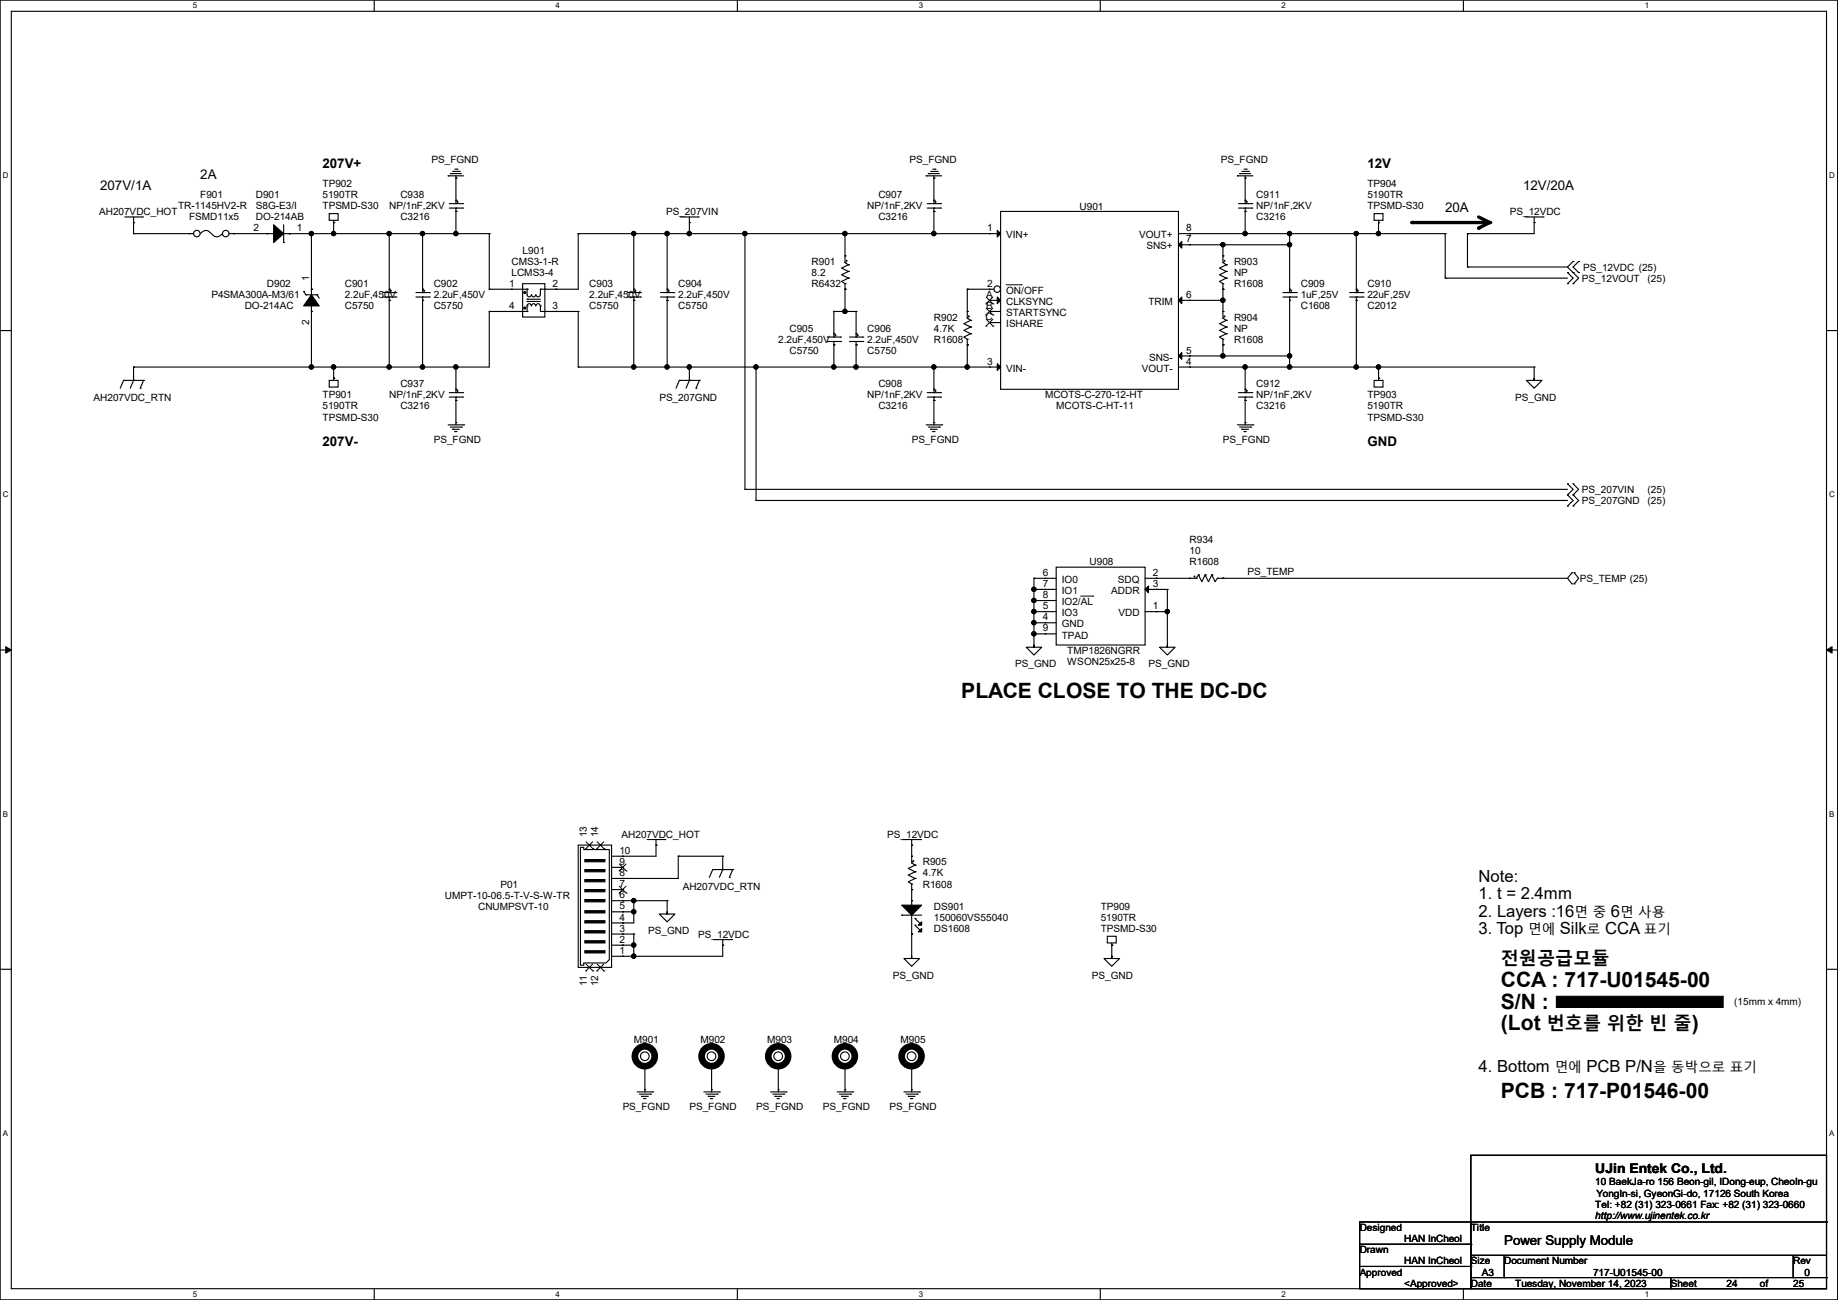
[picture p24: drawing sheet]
<svg xmlns="http://www.w3.org/2000/svg" width="420mm" height="297mm" viewBox="0 0 420 297" stroke-linecap="round" stroke-linejoin="round" font-family="sans-serif">
<defs><g id="words">
<g font-size="4.8">
<text x="219.7" y="159.5">PLACE CLOSE TO THE DC-DC</text>
<text x="342.9" y="225.4">CCA : 717-U01545-00</text>
<text x="342.9" y="230.4">S/N :</text>
<text x="342.9" y="235.4">(Lot</text>
<text x="386.6" y="235.4">)</text>
<text x="342.9" y="250.9">PCB : 717-P01546-00</text>
</g>
<g font-size="4.1">
<text x="342.9" y="220.4">전원공급모듈</text>
<text x="353.4" y="235.4">번호를 위한 빈 줄</text>
</g>
<g font-size="3.8">
<text x="337.9" y="201.5">Note:</text>
<text x="337.9" y="205.5">1. t = 2.4mm</text>
<text x="337.9" y="209.4">2. Layers :16</text>
<text x="368.1" y="209.4">6</text>
<text x="337.9" y="213.4">3. Top</text>
<text x="356.4" y="213.4">Silk</text>
<text x="366.8" y="213.4">CCA</text>
<text x="337.9" y="244.9">4. Bottom</text>
<text x="362.5" y="244.9">PCB P/N</text>
</g>
<g font-size="3.1">
<text x="359.8" y="209.4">면 중</text>
<text x="370.2" y="209.4">면 사용</text>
<text x="349.2" y="213.4">면에</text>
<text x="362.6" y="213.4">로</text>
<text x="375.7" y="213.4">표기</text>
<text x="355.3" y="244.9">면에</text>
<text x="377.7" y="244.9">을 동박으로 표기</text>
</g>
<g font-size="3">
<text x="45.8" y="40.9">2A</text>
<text x="73.7" y="38.4">207V+</text>
<text x="312.5" y="38.4">12V</text>
<text x="22.9" y="43.4">207V/1A</text>
<text x="348" y="43.4">12V/20A</text>
<text x="330.2" y="48.5">20A</text>
<text x="73.7" y="101.9">207V-</text>
<text x="312.5" y="101.9">GND</text>
<text x="364.5" y="268.1">UJin Entek Co., Ltd.</text>
<text x="343.7" y="284.5">Power Supply Module</text>
</g>
<g font-size="2.3">
<text x="98.6" y="37.2">PS_FGND</text>
<text x="207.8" y="37.2">PS_FGND</text>
<text x="278.9" y="37.2">PS_FGND</text>
<text x="40.7" y="47.8">TR-1145HV2-R</text>
<text x="45.8" y="45.3">F901</text>
<text x="58.5" y="45.3">D901</text>
<text x="58.5" y="47.8">S8G-E3/I</text>
<text x="73.7" y="42.8">TP902</text>
<text x="73.7" y="45.3">5190TR</text>
<text x="73.7" y="47.8">TPSMD-S30</text>
<text x="88.9" y="47.8">NP/1nF,2KV</text>
<text x="91.5" y="45.3">C938</text>
<text x="198.2" y="47.8">NP/1nF,2KV</text>
<text x="200.7" y="45.3">C907</text>
<text x="287.1" y="45.3">C911</text>
<text x="287.1" y="47.8">NP/1nF,2KV</text>
<text x="312.5" y="42.8">TP904</text>
<text x="312.5" y="45.3">5190TR</text>
<text x="312.5" y="47.8">TPSMD-S30</text>
<text x="22.6" y="49.1">AH207VDC_HOT</text>
<text x="43.2" y="50.4">FSMD11x5</text>
<text x="58" y="52.8">2</text>
<text x="58.5" y="50.4">DO-214AB</text>
<text x="67.9" y="52.8">1</text>
<text x="91.5" y="50.4">C3216</text>
<text x="152.2" y="49.1">PS_207VIN</text>
<text x="200.7" y="50.4">C3216</text>
<text x="225.6" y="52.8">1</text>
<text x="246.7" y="48.1">U901</text>
<text x="271.1" y="52.8">8</text>
<text x="287.1" y="50.4">C3216</text>
<text x="345" y="49.1">PS_12VDC</text>
<text x="119.4" y="58">L901</text>
<text x="229.9" y="54.4">VIN+</text>
<text x="260.3" y="54.4">VOUT+</text>
<text x="262" y="57">SNS+</text>
<text x="271.1" y="55.4">7</text>
<text x="61" y="65.6">D902</text>
<text x="70.6" y="64.3" transform="rotate(-90 70.6 64.3)">1</text>
<text x="78.8" y="65.6">C901</text>
<text x="99.1" y="65.6">C902</text>
<text x="116.4" y="65.5">1</text>
<text x="116.9" y="63.1">LCMS3-4</text>
<text x="116.9" y="60.5">CMS3-1-R</text>
<text x="126.3" y="65.5">2</text>
<text x="134.7" y="65.6">C903</text>
<text x="155" y="65.6">C904</text>
<text x="185.5" y="60.5">R901</text>
<text x="185.5" y="63.1">8.2</text>
<text x="185.5" y="65.6">R6432</text>
<text x="225.6" y="65.5">2</text>
<text x="282" y="60.5">R903</text>
<text x="282" y="63.1">NP</text>
<text x="282" y="65.6">R1608</text>
<text x="297.2" y="65.6">C909</text>
<text x="312.5" y="65.6">C910</text>
<text x="361.5" y="64.3">PS_12VOUT</text>
<text x="361.7" y="61.8">PS_12VDC (25)</text>
<text x="376.5" y="64.3">(25)</text>
<text x="48.3" y="68.2">P4SMA300A-M3/61</text>
<text x="55.9" y="70.7">DO-214AC</text>
<text x="78.8" y="68.2">2.2uF,450V</text>
<text x="78.8" y="70.7">C5750</text>
<text x="99.1" y="68.2">2.2uF,450V</text>
<text x="99.1" y="70.7">C5750</text>
<text x="116.4" y="70.6">4</text>
<text x="126.3" y="70.6">3</text>
<text x="134.7" y="68.2">2.2uF,450V</text>
<text x="134.7" y="70.7">C5750</text>
<text x="155" y="68.2">2.2uF,450V</text>
<text x="155" y="70.7">C5750</text>
<text x="225.3" y="68.1">A</text>
<text x="225.3" y="70.6">B</text>
<text x="229.9" y="67.1">ON/OFF</text>
<text x="229.9" y="69.7">CLKSYNC</text>
<text x="262.4" y="69.7">TRIM</text>
<text x="271.1" y="68.1">6</text>
<text x="297.2" y="68.2">1uF,25V</text>
<text x="297.2" y="70.7">C1608</text>
<text x="312.5" y="68.2">22uF,25V</text>
<text x="312.5" y="70.7">C2012</text>
<text x="70.6" y="74.2" transform="rotate(-90 70.6 74.2)">2</text>
<text x="180.4" y="75.8">C905</text>
<text x="198.2" y="75.8">C906</text>
<text x="213.4" y="73.2">R902</text>
<text x="213.4" y="75.8">4.7K</text>
<text x="225.2" y="73.2">C</text>
<text x="229.9" y="72.2">STARTSYNC</text>
<text x="229.9" y="74.8">ISHARE</text>
<text x="282" y="73.2">R904</text>
<text x="282" y="75.8">NP</text>
<text x="177.8" y="78.3">2.2uF,450V</text>
<text x="180.4" y="80.9">C5750</text>
<text x="198.2" y="78.3">2.2uF,450V</text>
<text x="198.2" y="80.9">C5750</text>
<text x="213.4" y="78.3">R1608</text>
<text x="225.6" y="83.3">3</text>
<text x="262.6" y="82.4">SNS-</text>
<text x="271.1" y="83.3">4</text>
<text x="271.1" y="80.8">5</text>
<text x="282" y="78.3">R1608</text>
<text x="91.5" y="88.5">C937</text>
<text x="200.7" y="88.5">C908</text>
<text x="229.9" y="84.9">VIN-</text>
<text x="260.9" y="84.9">VOUT-</text>
<text x="287.1" y="88.5">C912</text>
<text x="21.4" y="91.5">AH207VDC_RTN</text>
<text x="73.7" y="91">TP901</text>
<text x="73.7" y="93.6">5190TR</text>
<text x="88.9" y="91">NP/1nF,2KV</text>
<text x="91.5" y="93.6">C3216</text>
<text x="150.7" y="91.5">PS_207GND</text>
<text x="198.2" y="91">NP/1nF,2KV</text>
<text x="200.7" y="93.6">C3216</text>
<text x="238.8" y="91">MCOTS-C-270-12-HT</text>
<text x="241.3" y="93.6">MCOTS-C-HT-11</text>
<text x="287.1" y="91">NP/1nF,2KV</text>
<text x="287.1" y="93.6">C3216</text>
<text x="312.5" y="91">TP903</text>
<text x="312.5" y="93.6">5190TR</text>
<text x="346.2" y="91.5">PS_GND</text>
<text x="73.7" y="96.1">TPSMD-S30</text>
<text x="99.1" y="101.2">PS_FGND</text>
<text x="208.3" y="101.2">PS_FGND</text>
<text x="279.4" y="101.2">PS_FGND</text>
<text x="312.5" y="96.1">TPSMD-S30</text>
<text x="361.5" y="112.6">PS_207VIN</text>
<text x="376.5" y="112.6">(25)</text>
<text x="361.5" y="115.1">PS_207GND</text>
<text x="376.5" y="115.1">(25)</text>
<text x="271.8" y="124">R934</text>
<text x="238.3" y="131.6">6</text>
<text x="249" y="129.1">U908</text>
<text x="263.4" y="131.6">2</text>
<text x="271.8" y="126.6">10</text>
<text x="271.8" y="129.1">R1608</text>
<text x="285" y="131.4">PS_TEMP</text>
<text x="238.3" y="134.1">7</text>
<text x="238.3" y="136.7">8</text>
<text x="242.6" y="133.2">IO0</text>
<text x="242.6" y="135.7">IO1</text>
<text x="253.9" y="135.7">ADDR</text>
<text x="255.4" y="133.2">SDQ</text>
<text x="263.4" y="134.1">3</text>
<text x="361" y="132.9">PS_TEMP (25)</text>
<text x="238.3" y="141.7">4</text>
<text x="238.3" y="139.2">5</text>
<text x="242.6" y="143.3">GND</text>
<text x="242.6" y="140.8">IO3</text>
<text x="242.6" y="138.3">IO2/AL</text>
<text x="255.6" y="140.8">VDD</text>
<text x="263.4" y="139.2">1</text>
<text x="238.3" y="144.3">9</text>
<text x="242.6" y="145.9">TPAD</text>
<text x="243.9" y="149.4">TMP1826NGRR</text>
<text x="231.9" y="152.5">PS_GND</text>
<text x="243.9" y="152">WSON25x25-8</text>
<text x="262.4" y="152.5">PS_GND</text>
<text x="134.1" y="191.3" transform="rotate(-90 134.1 191.3)">13</text>
<text x="136.7" y="191.3" transform="rotate(-90 136.7 191.3)">14</text>
<text x="142" y="191.3">AH207VDC_HOT</text>
<text x="202.7" y="191.3">PS_12VDC</text>
<text x="141.5" y="197.6">9</text>
<text x="141.5" y="195.1">10</text>
<text x="210.9" y="197.7">R905</text>
<text x="114.3" y="202.8">P01</text>
<text x="141.5" y="202.7">7</text>
<text x="141.5" y="200.2">8</text>
<text x="156" y="203.3">AH207VDC_RTN</text>
<text x="210.9" y="200.2">4.7K</text>
<text x="210.9" y="202.8">R1608</text>
<text x="101.6" y="205.3">UMPT-10-06.5-T-V-S-W-TR</text>
<text x="109.3" y="207.9">CNUMPSVT-10</text>
<text x="141.5" y="207.8">5</text>
<text x="141.5" y="205.2">6</text>
<text x="213.4" y="207.9">DS901</text>
<text x="251.5" y="207.9">TP909</text>
<text x="141.5" y="215.4">2</text>
<text x="141.5" y="212.9">3</text>
<text x="141.5" y="210.3">4</text>
<text x="148.1" y="213.4">PS_GND</text>
<text x="159.6" y="214.2">PS_12VDC</text>
<text x="213.4" y="210.4">150060VS55040</text>
<text x="213.4" y="212.9">DS1608</text>
<text x="251.5" y="210.4">5190TR</text>
<text x="251.5" y="212.9">TPSMD-S30</text>
<text x="141.5" y="217.9">1</text>
<text x="134.1" y="225.3" transform="rotate(-90 134.1 225.3)">11</text>
<text x="136.7" y="225.3" transform="rotate(-90 136.7 225.3)">12</text>
<text x="204" y="223.6">PS_GND</text>
<text x="249.5" y="223.6">PS_GND</text>
<text x="396.3" y="229.7">(15mm x 4mm)</text>
<text x="144.8" y="238.3">M901</text>
<text x="160.1" y="238.3">M902</text>
<text x="175.3" y="238.3">M903</text>
<text x="190.5" y="238.3">M904</text>
<text x="205.8" y="238.3">M905</text>
<text x="142.3" y="253.6">PS_FGND</text>
<text x="157.5" y="253.6">PS_FGND</text>
<text x="172.8" y="253.6">PS_FGND</text>
<text x="188" y="253.6">PS_FGND</text>
<text x="203.2" y="253.6">PS_FGND</text>
<text x="364.5" y="270.8">10 BaekJa-ro 156 Beon-gil, IDong-eup, CheoIn-gu</text>
<text x="364.5" y="275.9">Tel: +82 (31) 323-0661 Fax: +82 (31) 323-0660</text>
<text x="364.8" y="273.4">YongIn-si, GyeonGi-do, 17126 South Korea</text>
<text x="310.7" y="281.3">Designed</text>
<text x="336.1" y="281.3">Title</text>
<text x="364.5" y="278.5">http://www.ujinentek.co.kr</text>
<text x="310.7" y="286.3">Drawn</text>
<text x="320.8" y="283.8">HAN InCheol</text>
<text x="310.7" y="291.4">Approved</text>
<text x="320.8" y="294">&lt;Approved&gt;</text>
<text x="320.8" y="288.9">HAN InCheol</text>
<text x="336.1" y="288.9">Size</text>
<text x="336.1" y="294">Date</text>
<text x="338.6" y="291.4">A3</text>
<text x="343.7" y="288.9">Document Number</text>
<text x="346.2" y="294">Tuesday, November 14, 2023</text>
<text x="364" y="291.4">717-U01545-00</text>
<text x="381.8" y="294">Sheet</text>
<text x="394.5" y="294">24</text>
<text x="402.1" y="294">of</text>
<text x="409.7" y="288.9">Rev</text>
<text x="409.7" y="294">25</text>
<text x="412.3" y="291.4">0</text>
</g>
<g font-size="1.8">
<text x="44" y="1.9">5</text>
<text x="127" y="1.9">4</text>
<text x="209.9" y="1.9">3</text>
<text x="292.9" y="1.9">2</text>
<text x="375.8" y="1.9">1</text>
<text x=".7" y="40.6">D</text>
<text x="418" y="40.6">D</text>
<text x=".7" y="113.6">C</text>
<text x="418" y="113.6">C</text>
<text x=".7" y="186.6">B</text>
<text x="418" y="186.6">B</text>
<text x=".7" y="259.5">A</text>
<text x="418" y="259.5">A</text>
<text x="44" y="296.3">5</text>
<text x="127" y="296.3">4</text>
<text x="209.9" y="296.3">3</text>
<text x="292.9" y="296.3">2</text>
<text x="375.8" y="296.3">1</text>
</g>
</g></defs>
<path d="M0 0h419.9v297h-419.9zM2.6 2.6h414.8v291.8h-414.8z" fill="none" stroke="#000" stroke-width=".25"/>
<g fill="#fff">
<path d="M44 .3h1v2h-1z"/>
<path d="M44 294.7h1v2h-1z"/>
</g>
<path d="M85.5 0v2.6M85.5 294.4v2.6" fill="none" stroke="#000" stroke-width=".25"/>
<g fill="#fff">
<path d="M127 .3h.9v2h-.9z"/>
<path d="M127 294.7h.9v2h-.9z"/>
</g>
<path d="M168.5 0v2.6M168.5 294.4v2.6" fill="none" stroke="#000" stroke-width=".25"/>
<g fill="#fff">
<path d="M209.9 .3h1v2h-1z"/>
<path d="M209.9 294.7h1v2h-1z"/>
</g>
<path d="M251.4 0v2.6M251.4 294.4v2.6" fill="none" stroke="#000" stroke-width=".25"/>
<g fill="#fff">
<path d="M292.9 .3h.9v2h-.9z"/>
<path d="M292.9 294.7h.9v2h-.9z"/>
</g>
<path d="M334.4 0v2.6M334.4 294.4v2.6" fill="none" stroke="#000" stroke-width=".25"/>
<g fill="#fff">
<path d="M375.8 .3h1v2h-1z"/>
<path d="M375.8 294.7h1v2h-1z"/>
<path d="M.7 39h1.2v2h-1.2z"/>
<path d="M418 39h1.3v2h-1.3z"/>
<path d="M.7 112h1.2v2h-1.2z"/>
<path d="M418 112h1.3v2h-1.3z"/>
</g>
<path d="M0 75.5h2.6M417.4 75.5h2.5" fill="none" stroke="#000" stroke-width=".25"/>
<g fill="#fff">
<path d="M.7 185h1.2v1.9h-1.2z"/>
<path d="M418 185h1.2v1.9h-1.2z"/>
</g>
<path d="M0 148.5h2.6M417.4 148.5h2.5" fill="none" stroke="#000" stroke-width=".25"/>
<path d="M1.3 147.7l1.3 .8-1.3 .7zM417.4 148.5l1.2-.8v1.5z" fill="#000" stroke="#000" stroke-width=".23"/>
<g fill="#fff">
<path d="M.7 257.9h1.2v2h-1.2z"/>
<path d="M418 257.9h1.2v2h-1.2z"/>
</g>
<g fill="none" stroke="#000" stroke-width=".25">
<path d="M102.9 39.7h.1M102.9 39.7h2.6M103.4 39.2h1.5M103.9 38.7h.5M104.4 38.7h.1M104.9 39.2h.1M212.1 39.7h.1M212.1 39.7h2.6M212.6 39.2h1.6M213.1 38.7h.6M213.7 38.7h.1M214.2 39.2h.1"/>
<path d="M283.3 39.7h.1M283.3 39.7h2.5M283.8 39.2h1.5M284.3 38.7h.5M284.8 38.7h.1M285.3 39.2h.1M28.5 49.6h4.1M30.5 50.8h.1M30.5 49.6v1.2M32.6 49.6h.1M102.4 40.2h.1M102.4 40.2h3.6"/>
<path d="M102.7 47.5h3M102.7 46.5h3M104.2 40.7h.1M104.2 46.5h.1M104.2 47.5h.1M104.2 45.8h.1M104.2 48.3h.1M104.2 40.2v.5M104.2 45.8v.7M104.2 47.5v.8M105.7 47.5h.1M105.7 46.5h.1"/>
<path d="M155.5 49.6h4.1M157.5 50.8h.1M157.5 49.6v1.2M159.6 49.6h.1M193.1 60h.1M193.1 58.5h.1M193.1 58.5v1.5M193.1 60l.7 .5M211.6 40.2h.1M211.6 40.2h3.6M213.4 40.7h.1M213.4 40.2v.5"/>
<path d="M226.1 53.4h.1M226.1 53.4h2.5M228.6 48.3h40.7v40.6h-40.7zM282.7 40.2h.1M282.7 40.2h3.6M283 47.5h3M283 46.5h3M284.5 40.7h.1M284.5 46.5h.1M284.5 47.5h.1M284.5 45.8h.1M284.5 48.3h.1"/>
<path d="M284.5 40.2v.5M284.5 45.8v.7M284.5 47.5v.8M286 47.5h.1M286 46.5h.1M348.5 49.6h4.1M350.6 50.8h.1M350.6 49.6v1.2M352.6 49.6h.1M359.5 59.7h.1M359.5 59.7l-1.3 1.3 2.5 2.5-1.2 1.3M360.7 59.7h.1"/>
<path d="M360.7 59.7l-1.2 1.3 1.2 1.3M69.4 66.6h.1M69.4 66.6l.5 .8M69.9 67.4h.1M69.9 67.4h2.5M71.2 66.1h.1M71.2 71.2h.1M71.2 66.1v5.1M72.4 67.4h.1M72.4 67.4l.5 .7M87.4 67.9h3.1M87.4 66.8h3.1"/>
<path d="M88.9 66.8h.1M88.9 67.9h.1M88.9 66.1h.1M88.9 68.6h.1M88.9 66.1v.7M88.9 67.9v.7M90.5 67.9h.1M90.5 66.8h.1M95 67.9h3.1M95 66.8h3.1M96.6 66.8h.1M96.6 67.9h.1"/>
<path d="M96.6 66.1h.1M96.6 68.6h.1M96.6 66.1v.7M96.6 67.9v.7M98.1 67.9h.1M98.1 66.8h.1M193.1 66.1h.1M193.1 64.8h.1M193.1 64.8v1.3M193.8 63.5h.1M193.8 60.5h.1M193.8 62h.1"/>
<path d="M193.8 62l-1.5 .8 1.5 .7M193.8 60.5l-1.5 .8 1.5 .7M193.8 63.5l-1.5 .8 .8 .5M221 72.7h.1M221 78.8h.1M221 77.5h.1M221 71.2h.1M221 71.2v1.5M221 77.5v1.3M221 72.7l.8 .5M221.8 76.2h.1M221.8 73.2h.1"/>
<path d="M221.8 74.7h.1M221.8 74.7l-1.5 .8 1.5 .7M221.8 73.2l-1.5 .8 1.5 .7M221.8 76.2l-1.5 .8 .7 .5M293.2 67.9h3M293.2 66.8h3M294.7 66.8h.1M294.7 67.9h.1M294.7 66.1h.1M294.7 68.6h.1M294.7 66.1v.7M294.7 67.9v.7"/>
<path d="M296.2 67.9h.1M296.2 66.8h.1M358.2 62.3h.1M358.2 64.8h.1M358.2 62.3l1.3 1.2-1.3 1.3M359.5 62.3h.1M359.5 64.8h.1M360.7 62.3h.1M28.2 86.9h.1M28.2 86.9l-.7 1.8M28.2 86.9h4.6M30.5 86.9h.1"/>
<path d="M30.5 86.4v.5M30.5 86.9l-.7 1.8M32 88.7h.1M32.8 86.9h.1M32.8 86.9l-.8 1.8M102.4 97.1h3.6M102.9 97.6h2.6M103.4 98.1h.1M103.4 98.1h1.5M103.9 98.6h.1M103.9 98.6h.5M104.2 96.6h.1"/>
<path d="M104.2 96.6v.5M105.5 97.6h.1M106 97.1h.1M155.2 86.9h.1M155.2 86.9h4.6M155.2 86.9l-.7 1.8M157.5 86.9h.1M157.5 86.9l-.7 1.8M157.5 86.4v.5M159 88.7h.1M159.8 86.9h.1M159.8 86.9l-.8 1.8"/>
<path d="M211.6 97.1h3.6M211.9 90.7h3M211.9 89.7h3M212.1 97.6h2.6M212.6 98.1h.1M212.6 98.1h1.6M213.1 98.6h.1M213.1 98.6h.6M213.4 96.6h.1M213.4 89.7h.1M213.4 90.7h.1M213.4 88.9h.1"/>
<path d="M213.4 91.5h.1M213.4 88.9v.8M213.4 90.7v.8M213.4 96.6v.5M214.7 97.6h.1M214.9 90.7h.1M214.9 89.7h.1M215.2 97.1h.1M282.7 97.1h3.6M283 90.7h3M283 89.7h3M283.3 97.6h2.5"/>
<path d="M283.8 98.1h.1M283.8 98.1h1.5M284.3 98.6h.1M284.3 98.6h.5M284.5 96.6h.1M284.5 89.7h.1M284.5 90.7h.1M284.5 88.9h.1M284.5 91.5h.1M284.5 88.9v.8M284.5 90.7v.8M284.5 96.6v.5"/>
<path d="M285.8 97.6h.1M286 90.7h.1M286 89.7h.1M286.3 97.1h.1M348.8 86.9h1.8v-.5v.5h1.7l-1.7 1.8zM358.2 110.5h.1M358.2 113.1h.1M358.2 115.6h.1M358.2 110.5l1.3 1.3-1.3 1.3M358.2 113.1l1.3 1.2-1.3 1.3M359.5 110.5h.1M359.5 113.1h.1"/>
<path d="M359.5 115.6h.1M359.5 110.5l1.2 1.3-1.2 1.3M359.5 113.1l1.2 1.2-1.2 1.3M359.2 130.9h.1M359.2 133.4h.1M359.2 130.9l-1 1.2 1 1.3M359.7 133.4h.1M359.7 130.9h.1M359.7 130.9l1 1.2-1 1.3M234.5 147.9h1.8v-.5v.5h1.7l-1.7 1.7zM265 147.9h1.7v-.5v.5h1.8l-1.8 1.7zM147.9 191.8h4"/>
<path d="M149.9 193.1h.1M149.9 191.8v1.3M151.9 191.8h.1M162.9 198.7h.1M162.9 198.7l-.8 1.7M162.9 198.7h4.5M165.1 198.7h.1M165.1 198.2v.5M165.1 198.7l-.7 1.7M167.4 198.7h.1M167.4 198.7l-.7 1.7M206.3 191.8h4.1"/>
<path d="M208.3 193.1h.1M208.3 197.1h.1M208.3 195.6h.1M208.3 191.8v1.3M208.3 195.6v1.5M208.3 197.1l.8 .6M209.1 197.7h.1M209.1 199.2h.1M209.1 199.2l-1.5 .7 1.5 .8M209.1 197.7l-1.5 .7 1.5 .8M210.4 191.8h.1M150.7 208.8h1.7v-.5v.5h1.8l-1.8 1.8z"/>
<path d="M163.1 214.7h4.1M165.1 215.9h.1M165.1 214.7v1.2M166.7 200.4h.1M167.2 214.7h.1M206 209.1h.1M206 209.1h4.6M206.5 219h1.8v-.5v.5h1.8l-1.8 1.8zM208.3 203.2h.1M208.3 202h.1M208.3 213.4h.1M208.3 205.8h.1"/>
<path d="M208.3 202v1.2M208.3 205.8v7.6M209.1 200.7h.1M209.1 209.8h.1M209.1 211.4h.1M209.1 200.7l-1.5 .8 .7 .5M209.1 209.8l1.3 1.3M209.1 211.4l1.3 1.2M252.3 219h1.7v-.5v.5h1.8l-1.8 1.8zM0 221.4h2.6M417.4 221.4h2.5M145.6 249.5h3.5"/>
<path d="M146.1 250h2.5M146.6 250.5h.1M146.6 250.5h1.5M147.1 251h.1M147.1 251h.5M147.4 249h.1M147.4 243.9h.1M147.4 249v.5M148.6 250h.1M149.1 249.5h.1M160.8 249.5h3.6M161.3 250h2.6"/>
<path d="M161.8 250.5h.1M161.8 250.5h1.6M162.3 251h.1M162.3 251h.6M162.6 249h.1M162.6 249v.5M163.9 250h.1M164.4 249.5h.1M176.1 249.5h3.5M176.6 250h2.5M177.1 250.5h.1M177.1 250.5h1.5"/>
<path d="M177.6 251h.1M177.6 251h.5M177.8 249h.1M177.8 243.9h.1M177.8 249v.5M179.1 250h.1M179.6 249.5h.1M191.3 249.5h3.6M191.8 250h2.6M192.3 250.5h.1M192.3 250.5h1.5M192.8 251h.1"/>
<path d="M192.8 251h.5M193.1 249h.1M193.1 249v.5M194.4 250h.1M194.9 249.5h.1M206.5 249.5h3.6M207.1 250h2.5M207.6 250.5h.1M207.6 250.5h1.5M208.1 251h.1M208.1 251h.5M208.3 249h.1"/>
<path d="M208.3 249v.5M209.6 250h.1M210.1 249.5h.1M310.7 279.2h25.4v15.2h-25.4zM336.1 263.9h81.3v30.5h-81.3zM336.1 279.2h81.3M417.4 279.2h.1M310.7 284.3h25.4M310.7 289.3h25.4M336.1 286.8h.1M336.1 284.3h.1M336.1 289.3h.1"/>
<path d="M336.1 291.9h81.3M336.1 286.8h81.3M343.7 291.9h.1M343.7 286.8v5.1M381.8 294.4h.1M381.8 291.9v2.5M409.7 291.9h.1M409.7 286.8v5.1M417.4 291.9h.1"/>
<circle cx="147.3" cy="241.3" r=".99"/>
<circle cx="177.8" cy="241.3" r=".99"/>
</g>
<g fill="#000" stroke="#000" stroke-width=".25">
<path d="M227.9 52.6l.7 .8-.7 .7zM206 206.8h4.6l-2.3 2.3zM210.6 210.6v.8h-.8zM209.8 212.9l.8-.8v.8z"/>
<path d="M71.2 67.4l1.7 2.5h-3.5z" fill-rule="evenodd"/>
<path d="M355.6 227.6h38.1v2.6h-38.1z" fill-rule="evenodd"/>
<circle cx="104.5" cy="46.1" r=".11"/>
<circle cx="193.4" cy="59.6" r=".11"/>
<circle cx="284.9" cy="46.1" r=".11"/>
<circle cx="89.3" cy="66.4" r=".11"/>
<circle cx="96.9" cy="66.4" r=".11"/>
<circle cx="221.4" cy="72.3" r=".11"/>
<circle cx="295" cy="66.4" r=".11"/>
<circle cx="213.8" cy="89.3" r=".11"/>
<circle cx="284.9" cy="89.3" r=".11"/>
<circle cx="208.7" cy="196.7" r=".11"/>
</g>
<path d="M322.6 50.8h17.8M337.9 49.6l2.5 1.2M340.4 50.8l-2.5 1.3" fill="none" stroke="#000" stroke-width=".76"/>
<g fill="#000">
<circle cx="322.6" cy="50.8" r=".38"/>
<circle cx="337.9" cy="52.1" r=".38"/>
<circle cx="340.4" cy="50.8" r=".38"/>
</g>
<g fill="none" stroke="#000" stroke-width="1.5">
<circle cx="147.3" cy="241.3" r="2.26"/>
<circle cx="177.8" cy="241.3" r="2.26"/>
</g>
<circle cx="227.9" cy="66.1" r=".74" fill="#fff" stroke="#000" stroke-width=".25"/>
<g fill="none" stroke="#000" stroke-width=".25">
<path d="M45.8 53.4l.6-.5a1.48 1.48 0 0 1 2.1 .7 1.26 1.26 0 0 0 1.7 .3l.6-.5M269.3 55.9h2.5M269.3 53.4h2.5M271.8 55.9h.1M271.8 53.4h.1M189 78h3.1M189 77h3.1M190.5 77h.1M190.5 78h.1M190.5 76.2h.1M190.5 78.8h.1M190.5 76.2v.8"/>
<path d="M190.5 78v.8M192.1 78h.1M192.1 77h.1M226.1 66.1h.1M226.1 68.6h.1M226.1 71.2h.1M226.1 73.7h.1M226.1 66.1h1M226.1 68.6h2.5M226.1 71.2h2.5M226.1 73.7h2.5M269.3 68.6h2.5"/>
<path d="M271.8 68.6h.1M226.1 83.9h.1M226.1 83.9h2.5M269.3 83.9h2.5M269.3 81.3h2.5M271.8 83.9h.1M271.8 81.3h.1M271.8 132.1h.1M271.8 132.1h1.5M273.3 132.1h.1M273.9 131.4h.1M273.9 131.4l.7 1.5 .8-1.5"/>
<path d="M273.9 131.4l-.6 .7M275.4 131.4h.1M275.4 131.4l.7 1.5 .8-1.5M276.9 131.4h.1M276.9 131.4l.8 1.5 .5-.8M278.2 132.1h.1M278.2 132.1h1.2M279.4 132.1h.1"/>
</g>
<g fill="none" stroke="#000" stroke-width=".23">
<path d="M225.3 69.4h.1M225.3 72h.1M225.3 74.5h.1M225.3 67.9l1.6 1.5M225.3 70.4l1.6 1.6M225.3 72.9l1.6 1.6M226.9 67.9l-1.6 1.5M226.9 70.4l-1.6 1.6M226.9 72.9l-1.6 1.6M226.9 69.4h.1M226.9 72h.1M226.9 74.5h.1"/>
<path d="M229.9 65.1h3.4M233.3 65.1h.1"/>
</g>
<g fill="#000" stroke="#000" stroke-width=".25">
<path d="M269.3 55.9l.7-.7v1.5zM227.9 67.9l.7 .7-.7 .8zM269.3 68.6l.7-.7v1.5zM227.9 83.1l.7 .8-.7 .7zM269.3 81.3l.7-.7v1.5z"/>
<circle cx="190.9" cy="76.6" r=".11"/>
<circle cx="272.9" cy="131.7" r=".11"/>
</g>
<circle cx="45" cy="53.4" r=".74" fill="#fff" stroke="#000" stroke-width=".25"/>
<path d="M43.2 53.4h.1M43.2 53.4h1" fill="none" stroke="#000" stroke-width=".25"/>
<circle cx="51.6" cy="53.4" r=".74" fill="#fff" stroke="#000" stroke-width=".25"/>
<g fill="none" stroke="#000" stroke-width=".25">
<path d="M30.5 50.8h.1M30.5 53.4h.1M30.5 53.4h12.7M30.5 50.8v2.6M52.4 53.4h59.4M53.4 53.4h.1M61 53.4h.1M64.8 55.4h.1M64.8 51.4v4M66.1 53.4h.1M71.2 53.4h.1M71.2 53.4v12.7"/>
<path d="M75.2 48.8h2.1v1.5h-2.1zM76.2 50.8h.1M76.2 53.4h.1M76.2 50.3v3.1M88.9 53.4h.1M88.9 53.4v12.7M96.6 53.4h.1M96.6 53.4v12.7M104.2 40.7h.1M104.2 48.3h.1M104.2 53.4h.1M104.2 40.7v5.1"/>
<path d="M104.2 48.3v5.1M111.8 53.4h.1M111.8 53.4v12.7M132.1 53.4h.1M132.1 53.4h94M132.1 53.4v12.7h-8.6M144.8 53.4h.1M144.8 53.4v13.4M152.4 53.4h.1M152.4 53.4v13.4M157.5 53.4h.1M157.5 50.8h.1"/>
<path d="M157.5 50.8v2.6M170.2 53.4h.1M170.2 53.4v58.4M193.1 53.4h.1M193.1 53.4v5.1M211.9 47.5h3M211.9 46.5h3M213.4 46.5h.1M213.4 47.5h.1M213.4 45.8h.1M213.4 48.3h.1M213.4 40.7h.1"/>
<path d="M213.4 53.4h.1M213.4 40.7v5.8M213.4 47.5v5.9M214.9 47.5h.1M214.9 46.5h.1M271.8 53.4h.1M271.8 55.9h.1M271.8 53.4h58.4M271.8 55.9h22.9M279.4 60h.1M279.4 58.5h.1M279.4 55.9h.1"/>
<path d="M279.4 55.9v4.1M279.4 60l.8 .5M284.5 40.7h.1M284.5 48.3h.1M284.5 53.4h.1M284.5 40.7v5.1M284.5 48.3v5.1M294.7 53.4h.1M294.7 55.9h.1M294.7 53.4v12.7M309.9 53.4h.1M309.9 53.4v13.4"/>
<path d="M314 48.8h2v1.5h-2zM315 50.8h.1M315 53.4h.1M315 50.3v3.1M330.2 53.4h.1M330.2 53.4v10.1M335.3 53.4h.1M335.3 53.4v7.6M350.6 50.8h.1M350.6 50.8v2.6h-15.3M71.2 71.2h.1M71.2 71.2v12.7"/>
<path d="M88.9 68.6h.1M88.9 68.6v15.3M96.6 68.6h.1M96.6 68.6v15.3M111.8 66.1h.1M111.8 71.2h.1M111.8 66.1h8.6M111.8 71.2h8.6M111.8 71.2v12.7h-81.3M116.9 66.1h.1M116.9 71.2h.1M119.4 64.8h5.1v7.6h-5.1z"/>
<path d="M120.4 68.9h.1M120.4 66.1h.1M120.4 71.2h.1M120.4 68.4h.1M120.4 69.9h.1M120.4 66.1v1.3a.49 .49 0 0 0 .5 .4 .49 .49 0 0 0 .5-.5M120.4 68.9h3.1M120.4 68.4h3.1M120.4 69.9v1.3M121.4 69.9a.49 .49 0 0 0-.5-.5 .49 .49 0 0 0-.5 .5M122.4 67.3a.49 .49 0 0 1-.5 .5 .49 .49 0 0 1-.4-.4M122.4 69.9a.49 .49 0 0 0-.5-.5 .49 .49 0 0 0-.4 .5"/>
<path d="M123.4 69.9a.49 .49 0 0 0-.4-.5 .49 .49 0 0 0-.5 .5M123.4 67.3a.49 .49 0 0 1-.4 .5 .49 .49 0 0 1-.5-.4M123.5 66.1h.1M123.5 69.9h.1M123.5 69.9v1.3h8.6M123.5 66.1v1.3M124.5 66.1h.1M124.5 71.2h.1M127 66.1h.1M127 71.2h.1M132.1 71.2h.1M132.1 71.2v12.7"/>
<path d="M143.3 67.9h3M143.3 66.8h3M144.8 66.8h.1M144.8 67.9h.1M144.8 66.1h.1M144.8 68.6h.1M144.8 67.9v16M146.3 67.9h.1M146.3 66.8h.1M150.9 67.9h3.1M150.9 66.8h3.1M152.4 66.8h.1"/>
<path d="M152.4 67.9h.1M152.4 66.1h.1M152.4 68.6h.1M152.4 67.9v16M154 67.9h.1M154 66.8h.1M190.5 78.8h.1M190.5 71.2h.1M190.5 71.2h5.1M190.5 71.2v5M190.5 78.8v5.1M193.1 66.1h.1"/>
<path d="M193.1 71.2h.1M193.1 66.1v5.1M194.1 78h3M194.1 77h3M195.6 77h.1M195.6 78h.1M195.6 76.2h.1M195.6 78.8h.1M195.6 71.2h.1M195.6 71.2v5.8M195.6 78v5.9M197.1 78h.1"/>
<path d="M197.1 77h.1M221 66.1h.1M221 78.8h.1M221 66.1h5.1M221 66.1v5.1M221 78.8v5.1M271.8 68.6h.1M271.8 68.6h7.6M279.4 66.1h.1M279.4 64.8h.1M279.4 72.7h.1M279.4 78.8h.1"/>
<path d="M279.4 77.5h.1M279.4 71.2h.1M279.4 68.6h.1M279.4 64.8v7.9M279.4 77.5v3.8M279.4 72.7l.8 .5M280.2 63.5h.1M280.2 60.5h.1M280.2 62h.1M280.2 76.2h.1M280.2 73.2h.1M280.2 74.7h.1"/>
<path d="M280.2 62l-1.5 .8 1.5 .7M280.2 60.5l-1.5 .8 1.5 .7M280.2 63.5l-1.5 .8 .7 .5M280.2 74.7l-1.5 .8 1.5 .7M280.2 73.2l-1.5 .8 1.5 .7M280.2 76.2l-1.5 .8 .7 .5M294.7 68.6h.1M294.7 68.6v15.3M308.4 67.9h3M308.4 66.8h3M309.9 66.8h.1M309.9 67.9h.1"/>
<path d="M309.9 66.1h.1M309.9 68.6h.1M309.9 67.9v16M311.4 67.9h.1M311.4 66.8h.1M330.2 63.5h.1M330.2 63.5h28M335.3 61h.1M335.3 61h22.9M30.5 83.9h.1M30.5 83.9v2.5M71.2 83.9h.1"/>
<path d="M75.2 86.9h2.1v1.5h-2.1zM76.2 86.4h.1M76.2 83.9h.1M76.2 83.9v3M88.9 83.9h.1M96.6 83.9h.1M102.7 90.7h3M102.7 89.7h3M104.2 89.7h.1M104.2 90.7h.1M104.2 88.9h.1M104.2 91.5h.1"/>
<path d="M104.2 83.9h.1M104.2 83.9v5.8M104.2 90.7v5.9M105.7 90.7h.1M105.7 89.7h.1M132.1 83.9h.1M132.1 83.9h94M144.8 83.9h.1M152.4 83.9h.1M157.5 83.9h.1M157.5 83.9v2.5M172.8 83.9h.1"/>
<path d="M172.8 83.9v30.4M190.5 83.9h.1M195.6 83.9h.1M213.4 83.9h.1M213.4 91.5h.1M213.4 83.9v5M213.4 91.5v5.1M221 83.9h.1M271.8 81.3h.1M271.8 83.9h.1M271.8 81.3h22.9M271.8 83.9h78.8"/>
<path d="M279.4 81.3h.1M284.5 83.9h.1M284.5 91.5h.1M284.5 83.9v5M284.5 91.5v5.1M294.7 83.9h.1M294.7 81.3h.1M309.9 83.9h.1M314 86.9h2v1.5h-2zM315 86.4h.1M315 83.9h.1M315 83.9v3"/>
<path d="M350.6 83.9h.1M350.6 83.9v2.5M170.2 111.8h.1M170.2 111.8h188M172.8 114.3h.1M172.8 114.3h185.4M236.3 132.1h.1M236.3 134.7h.1M236.3 137.2h.1M236.3 139.7h.1M236.3 139.7h5M236.3 132.1h5"/>
<path d="M236.3 134.7h5M236.3 137.2h5M236.3 132.1v15.3M238.8 139.7h.1M238.8 132.1h.1M238.8 134.7h.1M238.8 137.2h.1M241.3 129.6h20.4v17.8h-20.4zM261.7 139.7h5M261.7 132.1h10.1M261.7 134.7h5M264.2 139.7h.1"/>
<path d="M264.2 132.1h.1M264.2 134.7h.1M266.7 134.7h.1M266.7 139.7h.1M266.7 134.7v12.7M279.4 132.1h.1M279.4 132.1h78.8M236.3 142.3h.1M236.3 144.8h.1M236.3 142.3h5M236.3 144.8h5M238.8 142.3h.1"/>
<path d="M238.8 144.8h.1M132.1 193.1h7.6v27.9h-7.6zM132.6 193.6h.8v.5h5.8v25.1l-.7 .8h-5.1v.5h-.8zM134.7 193.1h.1M137.2 193.1h.1M139.7 198.2h2.6M142.3 198.2h.1M142.3 195.6h.1M149.9 193.1h.1M149.9 193.1v2.5h-10.2M155 195.6h.1M155 195.6v5.1h-15.3"/>
<path d="M155 195.6h10.1M165.1 195.6h.1M165.1 195.6v2.6M208.3 193.1h.1M208.3 193.1v2.5M139.7 215.9h5.1M139.7 213.4h5.1M139.7 208.3h5.1M139.7 205.8h12.7M139.7 203.2h2.6M142.3 218.5h.1M142.3 215.9h.1"/>
<path d="M142.3 213.4h.1M142.3 210.9h.1M142.3 208.3h.1M142.3 205.8h.1M142.3 203.2h.1M142.3 200.7h.1M144.8 215.9h.1M144.8 218.5h.1M144.8 205.8h.1M144.8 213.4h.1M144.8 208.3h.1M144.8 205.8v5.1h-5.1"/>
<path d="M144.8 213.4v5.1M152.4 205.8h.1M152.4 205.8v2.5M165.1 215.9h.1M165.1 215.9v2.6h-25.4M208.3 203.2h.1M208.3 213.4h.1M208.3 203.2v2.6M208.3 213.4v5.1M253 213.9h2.1v1.5h-2.1zM254 215.9h.1M254 218.5h.1"/>
<path d="M254 215.4v3.1M134.7 221h.1M137.2 221h.1M147.4 243.9h.1M147.4 243.9v5.1M162.6 243.9h.1M162.6 243.9v5.1M177.8 243.9h.1M177.8 243.9v5.1M193.1 243.9h.1M193.1 243.9v5.1M208.3 243.9h.1"/>
<path d="M208.3 243.9v5.1"/>
<circle cx="162.6" cy="241.3" r=".99"/>
<circle cx="193.1" cy="241.3" r=".99"/>
<circle cx="208.3" cy="241.3" r=".99"/>
</g>
<g fill="#000" stroke="#000" stroke-width=".25">
<path d="M62.5 51.4l2.3 2-2.3 2zM262.4 133.9v1.5l-.7-.7z"/>
<path d="M133.6 198.7h4.6v.5h-4.6z" fill-rule="evenodd"/>
<path d="M133.6 196.4h4.6v.5h-4.6z" fill-rule="evenodd"/>
<path d="M133.6 217.2h4.6v.5h-4.6z" fill-rule="evenodd"/>
<path d="M133.6 214.9h4.6v.5h-4.6z" fill-rule="evenodd"/>
<path d="M133.6 212.6h4.6v.5h-4.6z" fill-rule="evenodd"/>
<path d="M133.6 210.4h4.6v.5h-4.6z" fill-rule="evenodd"/>
<path d="M133.6 208.1h4.6v.5h-4.6z" fill-rule="evenodd"/>
<path d="M133.6 205.5h4.6v.5h-4.6z" fill-rule="evenodd"/>
<path d="M133.6 203.2h4.6v.6h-4.6z" fill-rule="evenodd"/>
<path d="M133.6 201h4.6v.5h-4.6z" fill-rule="evenodd"/>
<circle cx="71.1" cy="53.4" r=".49"/>
<circle cx="76.2" cy="53.4" r=".49"/>
<circle cx="88.9" cy="53.4" r=".49"/>
<circle cx="96.5" cy="53.4" r=".49"/>
<circle cx="104.2" cy="53.4" r=".49"/>
<circle cx="144.8" cy="53.4" r=".49"/>
<circle cx="152.4" cy="53.4" r=".49"/>
<circle cx="157.5" cy="53.4" r=".49"/>
<circle cx="170.2" cy="53.4" r=".49"/>
<circle cx="193.1" cy="53.4" r=".49"/>
<circle cx="213.4" cy="53.4" r=".49"/>
<circle cx="213.8" cy="46.1" r=".11"/>
<circle cx="279.4" cy="55.9" r=".49"/>
<circle cx="279.8" cy="59.6" r=".11"/>
<circle cx="284.5" cy="53.4" r=".49"/>
<circle cx="294.7" cy="53.4" r=".49"/>
<circle cx="294.7" cy="55.9" r=".49"/>
<circle cx="309.9" cy="53.4" r=".49"/>
<circle cx="315" cy="53.4" r=".49"/>
<circle cx="119.9" cy="66.8" r=".23"/>
<circle cx="119.9" cy="70.4" r=".23"/>
<circle cx="145.2" cy="66.4" r=".11"/>
<circle cx="152.8" cy="66.4" r=".11"/>
<circle cx="193.1" cy="71.1" r=".49"/>
<circle cx="196" cy="76.6" r=".11"/>
<circle cx="279.4" cy="68.6" r=".49"/>
<circle cx="279.8" cy="72.3" r=".11"/>
<circle cx="310.3" cy="66.4" r=".11"/>
<circle cx="71.1" cy="83.8" r=".49"/>
<circle cx="76.2" cy="83.8" r=".49"/>
<circle cx="88.9" cy="83.8" r=".49"/>
<circle cx="96.5" cy="83.8" r=".49"/>
<circle cx="104.2" cy="83.8" r=".49"/>
<circle cx="104.5" cy="89.3" r=".11"/>
<circle cx="144.8" cy="83.8" r=".49"/>
<circle cx="152.4" cy="83.8" r=".49"/>
<circle cx="157.5" cy="83.8" r=".49"/>
<circle cx="172.7" cy="83.8" r=".49"/>
<circle cx="190.5" cy="83.8" r=".49"/>
<circle cx="195.6" cy="83.8" r=".49"/>
<circle cx="213.4" cy="83.8" r=".49"/>
<circle cx="221" cy="83.8" r=".49"/>
<circle cx="279.4" cy="81.3" r=".49"/>
<circle cx="284.5" cy="83.8" r=".49"/>
<circle cx="294.7" cy="83.8" r=".49"/>
<circle cx="294.7" cy="81.3" r=".49"/>
<circle cx="309.9" cy="83.8" r=".49"/>
<circle cx="315" cy="83.8" r=".49"/>
<circle cx="236.2" cy="137.2" r=".49"/>
<circle cx="236.2" cy="134.6" r=".49"/>
<circle cx="236.2" cy="139.7" r=".49"/>
<circle cx="266.7" cy="139.7" r=".49"/>
<circle cx="236.2" cy="142.3" r=".49"/>
<circle cx="236.2" cy="144.8" r=".49"/>
<circle cx="144.8" cy="215.9" r=".49"/>
<circle cx="144.8" cy="218.5" r=".49"/>
<circle cx="144.8" cy="208.3" r=".49"/>
<circle cx="144.8" cy="205.8" r=".49"/>
</g>
<g fill="none" stroke="#000" stroke-width=".23">
<path d="M246.9 136.2h2.8M249.7 136.2h.1M133.9 193.9h.1M133.9 192.3l1.6 1.6M135.4 192.3l-1.5 1.6M135.5 193.9h.1M136.4 193.9h.1M136.4 192.3l1.6 1.6M138 192.3l-1.6 1.6M138 193.9h.1M141.5 199h.1M141.5 197.4l1.6 1.6"/>
<path d="M143 197.4l-1.5 1.6M143.1 199h.1M141.5 204h.1M141.5 202.5l1.6 1.5M143 202.5l-1.5 1.5M143.1 204h.1M133.9 221.8h.1M133.9 220.3l1.6 1.5M135.4 220.3l-1.5 1.5M135.5 221.8h.1M136.4 221.8h.1M136.4 220.3l1.6 1.5"/>
<path d="M138 220.3l-1.6 1.5M138 221.8h.1"/>
</g>
<g fill="none" stroke="#000" stroke-width="1.5">
<circle cx="162.6" cy="241.3" r="2.26"/>
<circle cx="193.1" cy="241.3" r="2.26"/>
<circle cx="208.3" cy="241.3" r="2.26"/>
</g>
<use href="#words"/>
</svg>
